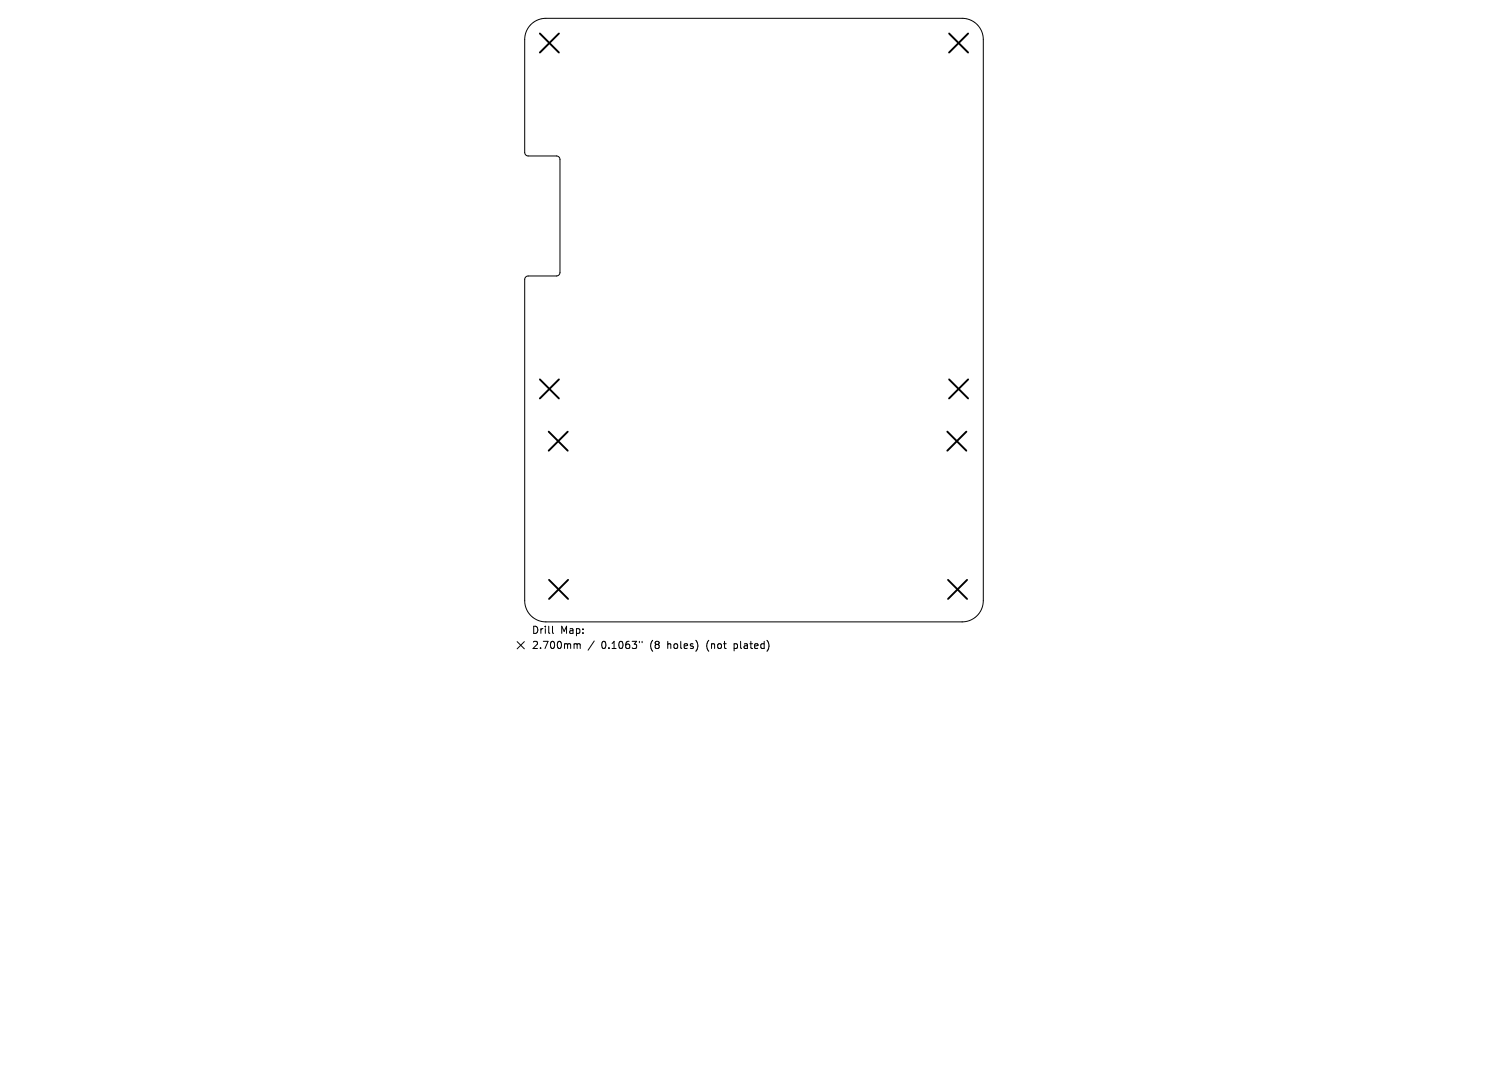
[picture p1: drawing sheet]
<svg xmlns="http://www.w3.org/2000/svg" width="420mm" height="297mm" viewBox="0 0 420 297" stroke-linecap="round" stroke-linejoin="round" font-family="sans-serif">
<defs><g id="words">
<g font-size="2.8">
<text x="148" y="176.7">Drill</text>
<text x="156" y="176.7">Map:</text>
<text x="148" y="180.9">2.700mm</text>
<text x="167.5" y="180.9">0.1063&quot;</text>
<text x="181.2" y="180.9">(8</text>
<text x="186.2" y="180.9">holes)</text>
<text x="197.2" y="180.9">(not</text>
<text x="205" y="180.9">plated)</text>
</g>
</g></defs>
<path d="M147.9 6.8a5.9 5.9 0 0 1 4.1-1.7h116a5.9 5.9 0 0 1 5.9 5.9v156.2a5.9 5.9 0 0 1-5.9 5.9h-116a5.9 5.9 0 0 1-5.9-5.9v-89.4a.98 .98 0 0 1 1-1h7.9a.98 .98 0 0 0 1-1v-31.4a.98 .98 0 0 0-1-1h-7.9a.98 .98 0 0 1-1-1v-31.4a5.9 5.9 0 0 1 1.8-4.2zM144 178.6l2 2M146 178.6l-2 2M153.9 174.3v1.7l.3 .3M160.2 179.2l.5 .3M160.7 179.5l.3-.3 .5 .1 .1 1.2M160.7 179.5v1M165.5 178.4l-1.7 2.6M178.1 178.5v.4M178.8 178.5v.4" fill="none" stroke="#000" stroke-width=".28"/>
<g fill="none" stroke="#000" stroke-width=".53">
<path d="M150.4 9.3l5.3 5.3M155.7 9.3l-5.3 5.3M264.3 9.3l5.3 5.3M269.6 9.3l-5.3 5.3M150.4 105.6l5.3 5.3M155.7 105.6l-5.3 5.3M264.3 105.6l5.3 5.3M269.6 105.6l-5.3 5.3M152.8 120.1l5.3 5.4M158.1 120.1l-5.3 5.4M263.8 120.1l5.3 5.4M269.1 120.1l-5.3 5.4"/>
<path d="M152.9 161.4l5.3 5.3M158.2 161.4l-5.3 5.3M264 161.4l5.3 5.3M269.3 161.4l-5.3 5.3"/>
</g>
<use href="#words"/>
</svg>
